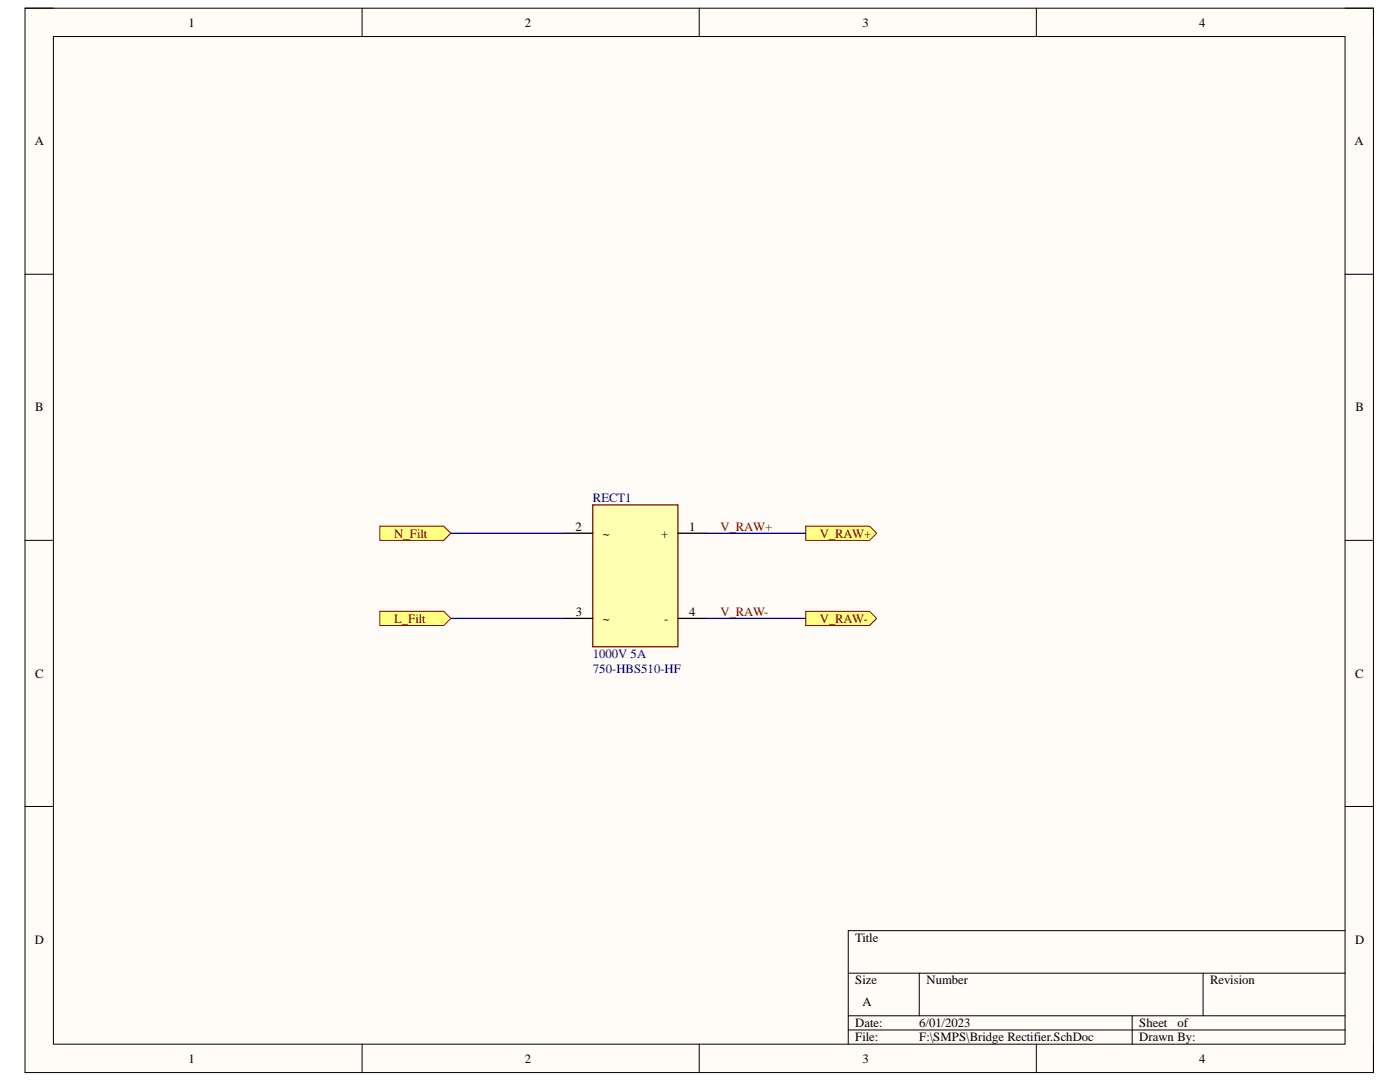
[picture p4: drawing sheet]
<svg xmlns="http://www.w3.org/2000/svg" width="279mm" height="216mm" viewBox="0 0 279 216" stroke-linecap="round" stroke-linejoin="round" font-family="sans-serif">
<defs><g id="words">
<g font-size="2.5">
<text x="37.6" y="5.3">1</text>
<text x="104.7" y="5.3">2</text>
<text x="172.1" y="5.3">3</text>
<text x="239.3" y="5.3">4</text>
<text x="6.9" y="29">A</text>
<text x="270.3" y="29">A</text>
<text x="7" y="82.1">B</text>
<text x="270.5" y="82.1">B</text>
<text x="114.9" y="105.9">2</text>
<text x="120.3" y="107.3">~</text>
<text x="132" y="107.3">+</text>
<text x="137.5" y="105.9">1</text>
<text x="115" y="122.9">3</text>
<text x="120.3" y="124.2">~</text>
<text x="132.5" y="124.2">-</text>
<text x="137.5" y="122.9">4</text>
<text x="7" y="135.2">C</text>
<text x="270.4" y="135.2">C</text>
<text x="6.9" y="188.3">D</text>
<text x="170.7" y="188">Title</text>
<text x="270.4" y="188.3">D</text>
<text x="170.7" y="196.4">Size</text>
<text x="184.9" y="196.4">Number</text>
<text x="241.5" y="196.4">Revision</text>
<text x="172.1" y="200.7">A</text>
<text x="170.7" y="205">Date:</text>
<text x="170.7" y="207.8">File:</text>
<text x="183.5" y="205">6/01/2023</text>
<text x="183.5" y="207.8">F:\SMPS\Bridge Rectifier.SchDoc</text>
<text x="227.4" y="205">Sheet</text>
<text x="227.4" y="207.8">Drawn By:</text>
<text x="235" y="205">of</text>
<text x="37.6" y="212.1">1</text>
<text x="104.7" y="212.1">2</text>
<text x="172.1" y="212.1">3</text>
<text x="239.3" y="212.1">4</text>
</g>
<g font-size="2.5" fill="#000080">
<text x="118.3" y="100.2">RECT1</text>
<text x="118.3" y="131.3">1000V 5A</text>
<text x="118.3" y="134.2">750-HBS510-HF</text>
</g>
<g font-size="2.5" fill="#800000">
<text x="78.7" y="107.3">N_Filt</text>
<text x="143.8" y="105.9">V_RAW+</text>
<text x="163.6" y="107.3">V_RAW+</text>
<text x="78.7" y="124.2">L_Filt</text>
<text x="143.8" y="122.9">V_RAW-</text>
<text x="163.6" y="124.2">V_RAW-</text>
</g>
</g></defs>
<path d="M5 1.6h269.1v212.4h-269.1z" fill-rule="evenodd" fill="#fffcf8"/>
<path d="M5 1.6h269.1v212.4h-269.1z" fill="none" stroke="#000" stroke-width=".2"/>
<path d="M10.7 7.3h257.7v201.1h-257.7z" fill-rule="evenodd" fill="#fffcf8"/>
<g fill="none" stroke="#000" stroke-width=".2">
<path d="M5 1.6h5.7M10.7 7.3h257.7v201.1h-257.7zM72.3 1.6v5.7M139.5 1.6v5.7M206.8 1.6v5.7M268.4 1.6h5.7v5.7M5 54.7h5.7M268.4 54.7h5.7M5 107.8h5.7M268.4 107.8h5.7M5 160.9h5.7M268.4 160.9h5.7"/>
<path d="M169.3 194.2h99.1M183.5 194.2v8.5M240.1 194.2v8.5M268.4 185.7h-99.1v22.7M72.3 208.4v5.6M139.5 208.4v5.6M169.3 202.7h99.1M169.3 205.5h99.1M206.8 208.4v5.6M225.9 202.7v5.7M274.1 208.4v5.6"/>
</g>
<path d="M118.3 100.7h17v28.4h-17z" fill-rule="evenodd" fill="#ffffb0"/>
<path d="M118.3 100.7h17v28.4h-17z" fill="none" stroke="#800000" stroke-width=".25"/>
<path d="M112.6 106.4h5.7M135.3 106.4h5.7M112.6 123.4h5.7M135.3 123.4h5.7" fill="none" stroke="#000" stroke-width=".25"/>
<path d="M160.8 105h12.7l1.5 1.4-1.5 1.4h-12.7z" fill-rule="evenodd" fill="#ffff80"/>
<path d="M160.8 105h12.7l1.5 1.4-1.5 1.4h-12.7z" fill="none" stroke="#800000" stroke-width=".2"/>
<path d="M160.8 122h12.7l1.5 1.4-1.5 1.4h-12.7z" fill-rule="evenodd" fill="#ffff80"/>
<path d="M160.8 122h12.7l1.5 1.4-1.5 1.4h-12.7z" fill="none" stroke="#800000" stroke-width=".2"/>
<path d="M90 106.4h22.6M141 106.4h19.8M90 123.4h22.6M141 123.4h19.8" fill="none" stroke="#000080" stroke-width=".25"/>
<path d="M75.8 105h12.8l1.4 1.4-1.4 1.4h-12.8z" fill-rule="evenodd" fill="#ffff80"/>
<path d="M75.8 105h12.8l1.4 1.4-1.4 1.4h-12.8z" fill="none" stroke="#800000" stroke-width=".2"/>
<path d="M75.8 122h12.8l1.4 1.4-1.4 1.4h-12.8z" fill-rule="evenodd" fill="#ffff80"/>
<path d="M75.8 122h12.8l1.4 1.4-1.4 1.4h-12.8z" fill="none" stroke="#800000" stroke-width=".2"/>
<use href="#words"/>
</svg>
